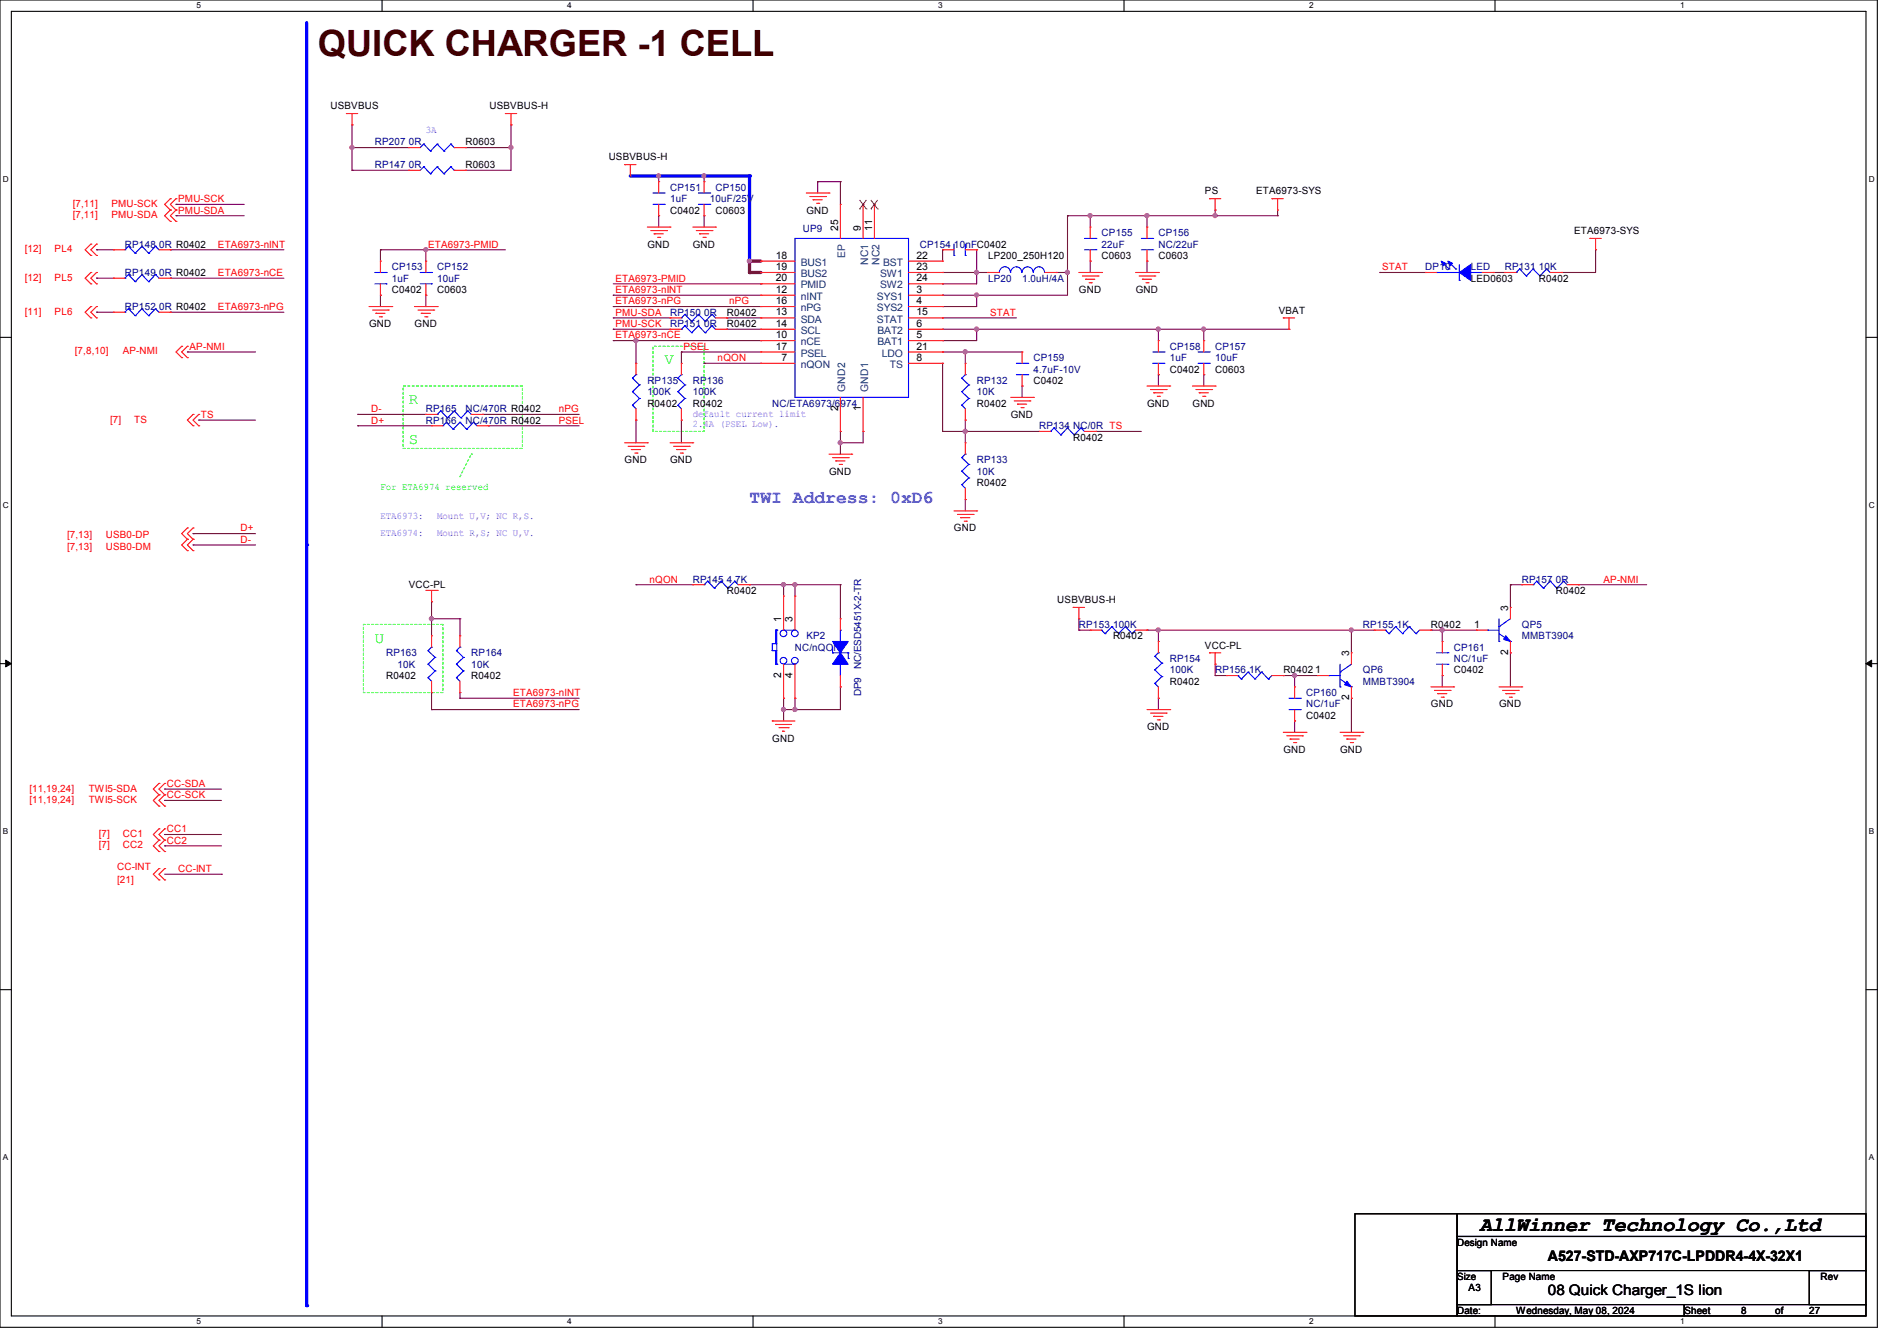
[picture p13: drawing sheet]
<svg xmlns="http://www.w3.org/2000/svg" width="297mm" height="210mm" viewBox="0 0 297 210" stroke-linecap="round" stroke-linejoin="round" font-family="sans-serif">
<defs><g id="words">
<text font-size="5.7" fill="#400000" x="49.8" y="8.8">QUICK CHARGER -1 CELL</text>
<text font-size="3.2" x="231.7" y="192.7">AllWinner Technology Co.,Ltd</text>
<text font-size="2.8" fill="#8000ff" x="117.3" y="78.8">TWI Address: 0xD6</text>
<g font-size="2.5" fill="#0f0">
<text x="104" y="57.1">V</text>
<text x="64" y="63.3">R</text>
<text x="64" y="69.5">S</text>
<text x="58.7" y="100.6">U</text>
</g>
<g font-size="2.3">
<text x="242.3" y="197.5">A527-STD-AXP717C-LPDDR4-4X-32X1</text>
<text x="242.3" y="202.8">08 Quick Charger_1S lion</text>
</g>
<g font-size="1.6">
<text x="51.7" y="17.1">USBVBUS</text>
<text x="76.6" y="17.1">USBVBUS-H</text>
<text x="72.9" y="22.8">R0603</text>
<text x="72.9" y="26.3">R0603</text>
<text x="95.3" y="25.1">USBVBUS-H</text>
<text x="104.9" y="33.4">C0402</text>
<text x="112" y="33.4">C0603</text>
<text x="126.2" y="33.4">GND</text>
<text x="188.6" y="30.4">PS</text>
<text x="196.7" y="30.4">ETA6973-SYS</text>
<text x="101.4" y="38.8">GND</text>
<text x="108.5" y="38.8">GND</text>
<text x="121.5" y="40.5">18</text>
<text x="131.2" y="36.1" transform="rotate(-90 131.2 36.1)">25</text>
<text x="134.8" y="36.1" transform="rotate(-90 134.8 36.1)">9</text>
<text x="136.5" y="36.1" transform="rotate(-90 136.5 36.1)">11</text>
<text x="143.5" y="40.5">22</text>
<text x="154.7" y="40.6">LP200_250H120</text>
<text x="172.5" y="40.6">C0603</text>
<text x="181.4" y="40.6">C0603</text>
<text x="246.4" y="36.7">ETA6973-SYS</text>
<text x="61.3" y="45.9">C0402</text>
<text x="68.5" y="45.9">C0603</text>
<text x="121.5" y="45.8">12</text>
<text x="121.5" y="47.6">16</text>
<text x="121.5" y="44.1">20</text>
<text x="121.5" y="42.3">19</text>
<text x="143.5" y="45.8">3</text>
<text x="143.5" y="47.6">4</text>
<text x="143.5" y="44.1">24</text>
<text x="143.5" y="42.3">23</text>
<text x="168.9" y="45.9">GND</text>
<text x="177.8" y="45.9">GND</text>
<text x="230.3" y="44.1">LED0603</text>
<text x="240.9" y="44.1">R0402</text>
<text x="57.8" y="51.2">GND</text>
<text x="64.9" y="51.2">GND</text>
<text x="113.8" y="49.4">R0402</text>
<text x="113.8" y="51.2">R0402</text>
<text x="121.5" y="53">10</text>
<text x="121.5" y="51.2">14</text>
<text x="121.5" y="49.4">13</text>
<text x="143.5" y="53">5</text>
<text x="143.5" y="51.2">6</text>
<text x="143.5" y="49.4">15</text>
<text x="200.2" y="49.1">VBAT</text>
<text x="121.5" y="54.7">17</text>
<text x="122.4" y="56.5">7</text>
<text x="143.5" y="56.5">8</text>
<text x="143.5" y="54.7">21</text>
<text x="183.1" y="58.3">C0402</text>
<text x="190.3" y="58.3">C0603</text>
<text x="101.4" y="63.7">R0402</text>
<text x="108.5" y="63.7">R0402</text>
<text x="131.2" y="64.3" transform="rotate(-90 131.2 64.3)">2</text>
<text x="134.8" y="64.3" transform="rotate(-90 134.8 64.3)">1</text>
<text x="152.9" y="63.7">R0402</text>
<text x="158.3" y="65.4">GND</text>
<text x="161.8" y="60.1">C0402</text>
<text x="179.6" y="63.7">GND</text>
<text x="186.7" y="63.7">GND</text>
<text x="168" y="69">R0402</text>
<text x="97.8" y="72.6">GND</text>
<text x="104.9" y="72.6">GND</text>
<text x="129.8" y="74.3">GND</text>
<text x="152.9" y="76.1">R0402</text>
<text x="149.4" y="83.2">GND</text>
<text x="64" y="92.1">VCC-PL</text>
<text x="113.8" y="93">R0402</text>
<text x="165.5" y="94.4">USBVBUS-H</text>
<text x="236.1" y="95.7" transform="rotate(-90 236.1 95.7)">3</text>
<text x="243.6" y="93">R0402</text>
<text x="122.3" y="97.5" transform="rotate(-90 122.3 97.5)">1</text>
<text x="124.1" y="97.5" transform="rotate(-90 124.1 97.5)">3</text>
<text x="174.3" y="100.1">R0402</text>
<text x="188.6" y="101.6">VCC-PL</text>
<text x="224" y="98.3">R0402</text>
<text x="230.8" y="98.3">1</text>
<text x="60.5" y="106.3">R0402</text>
<text x="73.8" y="106.3">R0402</text>
<text x="122.3" y="106.1" transform="rotate(-90 122.3 106.1)">2</text>
<text x="124.1" y="106.1" transform="rotate(-90 124.1 106.1)">4</text>
<text x="183.1" y="107.2">R0402</text>
<text x="200.9" y="105.5">R0402</text>
<text x="205.9" y="105.4">1</text>
<text x="211.2" y="102.8" transform="rotate(-90 211.2 102.8)">3</text>
<text x="227.6" y="105.5">C0402</text>
<text x="236.1" y="102.6" transform="rotate(-90 236.1 102.6)">2</text>
<text x="204.5" y="112.6">C0402</text>
<text x="211.2" y="109.7" transform="rotate(-90 211.2 109.7)">2</text>
<text x="224" y="110.8">GND</text>
<text x="234.7" y="110.8">GND</text>
<text x="120.9" y="116.1">GND</text>
<text x="179.6" y="114.3">GND</text>
<text x="200.9" y="117.9">GND</text>
<text x="209.8" y="117.9">GND</text>
<text x="228.1" y="195.1">Design Name</text>
<text x="228.1" y="200.4">Size</text>
<text x="229.9" y="202.2">A3</text>
<text x="235.3" y="200.4">Page Name</text>
<text x="285" y="200.4">Rev</text>
<text x="228.1" y="205.7">Date:</text>
<text x="237.4" y="205.7">Wednesday, May 08, 2024</text>
<text x="263.7" y="205.7">Sheet</text>
<text x="272.6" y="205.7">8</text>
<text x="277.9" y="205.7">of</text>
<text x="283.3" y="205.7">27</text>
</g>
<g font-size="1.6" fill="#000080">
<text x="58.7" y="22.8">RP207</text>
<text x="64" y="22.8">0R</text>
<text x="58.7" y="26.3">RP147</text>
<text x="64" y="26.3">0R</text>
<text x="104.9" y="29.9">CP151</text>
<text x="112" y="29.9">CP150</text>
<text x="104.9" y="31.7">1uF</text>
<text x="111.1" y="31.7">10uF/25V</text>
<text x="19.6" y="38.8">RP148</text>
<text x="24.9" y="38.8">0R R0402</text>
<text x="125.7" y="36.3">UP9</text>
<text x="144" y="38.8">CP154</text>
<text x="149.4" y="38.8">10nFC0402</text>
<text x="172.5" y="37">CP155</text>
<text x="172.5" y="38.8">22uF</text>
<text x="181.4" y="37">CP156</text>
<text x="181.4" y="38.8">NC/22uF</text>
<text x="19.6" y="43.2">RP149</text>
<text x="24.9" y="43.2">0R R0402</text>
<text x="61.3" y="42.3">CP153</text>
<text x="61.3" y="44.1">1uF</text>
<text x="68.5" y="42.3">CP152</text>
<text x="68.5" y="44.1">10uF</text>
<text x="154.7" y="44.1">LP20</text>
<text x="160" y="44.1">1.0uH/4A</text>
<text x="223.2" y="42.3">DP10</text>
<text x="230.3" y="42.3">LED</text>
<text x="235.6" y="42.3">RP131</text>
<text x="240.9" y="42.3">10K</text>
<text x="19.6" y="48.6">RP152</text>
<text x="24.9" y="48.6">0R R0402</text>
<text x="104.9" y="49.4">RP150</text>
<text x="104.9" y="51.2">RP151</text>
<text x="110.2" y="49.4">0R</text>
<text x="110.2" y="51.2">0R</text>
<text x="161.8" y="56.6">CP159</text>
<text x="161.8" y="58.3">4.7uF-10V</text>
<text x="183.1" y="54.8">CP158</text>
<text x="183.1" y="56.6">1uF</text>
<text x="190.3" y="54.8">CP157</text>
<text x="190.3" y="56.6">10uF</text>
<text x="66.7" y="64.6">RP165</text>
<text x="72.9" y="64.6">NC/470R R0402</text>
<text x="101.4" y="60.1">RP135</text>
<text x="101.4" y="61.9">100K</text>
<text x="108.5" y="60.1">RP136</text>
<text x="108.5" y="61.9">100K</text>
<text x="120.9" y="63.7">NC/ETA6973/6974</text>
<text x="152.9" y="60.1">RP132</text>
<text x="152.9" y="61.9">10K</text>
<text x="66.7" y="66.3">RP166</text>
<text x="72.9" y="66.3">NC/470R R0402</text>
<text x="162.7" y="67.2">RP134 NC/0R TS</text>
<text x="152.9" y="72.6">RP133</text>
<text x="152.9" y="74.3">10K</text>
<text x="108.5" y="91.2">RP145</text>
<text x="113.8" y="91.2">4.7K</text>
<text x="238.3" y="91.2">RP157</text>
<text x="243.6" y="91.2">0R</text>
<text x="124.5" y="101.9">NC/nQON</text>
<text x="126.2" y="100.1">KP2</text>
<text x="168.9" y="98.3">RP153</text>
<text x="174.3" y="98.3">100K</text>
<text x="213.4" y="98.3">RP155</text>
<text x="218.7" y="98.3">1K</text>
<text x="227.6" y="101.9">CP161</text>
<text x="238.3" y="98.3">QP5</text>
<text x="238.3" y="100.1">MMBT3904</text>
<text x="60.5" y="102.8">RP163</text>
<text x="62.2" y="104.6">10K</text>
<text x="73.8" y="102.8">RP164</text>
<text x="73.8" y="104.6">10K</text>
<text x="183.1" y="103.7">RP154</text>
<text x="183.1" y="105.5">100K</text>
<text x="190.3" y="105.5">RP156</text>
<text x="195.6" y="105.5">1K</text>
<text x="213.4" y="105.5">QP6</text>
<text x="213.4" y="107.2">MMBT3904</text>
<text x="227.6" y="103.7">NC/1uF</text>
<text x="204.5" y="109">CP160</text>
<text x="204.5" y="110.8">NC/1uF</text>
</g>
<g font-size="1.6" fill="#8000ff">
<text x="66.7" y="20.8">3A</text>
<text x="108.4" y="65.2">default current limit</text>
<text x="108.4" y="66.8">2.4A (PSEL Low).</text>
<text x="59.6" y="81.2">ETA6973:</text>
<text x="59.6" y="83.9">ETA6974:</text>
<text x="68.4" y="81.2">Mount U,V; NC R,S.</text>
<text x="68.4" y="83.9">Mount R,S; NC U,V.</text>
</g>
<g font-size="1.6" fill="#f00">
<text x="11.4" y="32.4">[7,11]</text>
<text x="11.4" y="34.2">[7,11]</text>
<text x="17.4" y="32.4">PMU-SCK</text>
<text x="17.4" y="34.2">PMU-SDA</text>
<text x="27.9" y="31.7">PMU-SCK</text>
<text x="27.9" y="33.4">PMU-SDA</text>
<text x="3.9" y="39.5">[12]</text>
<text x="8.6" y="39.5">PL4</text>
<text x="34.1" y="38.8">ETA6973-nINT</text>
<text x="67" y="38.8">ETA6973-PMID</text>
<text x="3.9" y="43.9">[12]</text>
<text x="8.6" y="43.9">PL5</text>
<text x="34.1" y="43.2">ETA6973-nCE</text>
<text x="96.4" y="45.9">ETA6973-nINT</text>
<text x="96.4" y="47.7">ETA6973-nPG</text>
<text x="96.4" y="44.1">ETA6973-PMID</text>
<text x="114.1" y="47.7">nPG</text>
<text x="216.4" y="42.3">STAT</text>
<text x="3.9" y="49.3">[11]</text>
<text x="8.6" y="49.3">PL6</text>
<text x="34.1" y="48.6">ETA6973-nPG</text>
<text x="96.4" y="49.4">PMU-SDA</text>
<text x="96.4" y="51.2">PMU-SCK</text>
<text x="96.4" y="53">ETA6973-nCE</text>
<text x="155" y="49.4">STAT</text>
<text x="11.7" y="55.5">[7,8,10]</text>
<text x="19.2" y="55.5">AP-NMI</text>
<text x="29.7" y="54.8">AP-NMI</text>
<text x="107" y="54.8">PSEL</text>
<text x="112.4" y="56.6">nQON</text>
<text x="31.5" y="65.4">TS</text>
<text x="58.1" y="64.6">D-</text>
<text x="87.5" y="64.6">nPG</text>
<text x="17.2" y="66.2">[7]</text>
<text x="21" y="66.2">TS</text>
<text x="58.1" y="66.3">D+</text>
<text x="87.5" y="66.3">PSEL</text>
<text x="37.7" y="83.2">D+</text>
<text x="10.5" y="86.1">[7,13]</text>
<text x="10.5" y="84.3">[7,13]</text>
<text x="16.6" y="86.1">USB0-DM</text>
<text x="16.6" y="84.3">USB0-DP</text>
<text x="37.7" y="85">D-</text>
<text x="101.7" y="91.2">nQON</text>
<text x="251.1" y="91.2">AP-NMI</text>
<text x="80.4" y="110.8">ETA6973-nPG</text>
<text x="80.4" y="109">ETA6973-nINT</text>
<text x="4.6" y="125.7">[11,19,24]</text>
<text x="4.6" y="124">[11,19,24]</text>
<text x="13.9" y="125.7">TWI5-SCK</text>
<text x="13.9" y="124">TWI5-SDA</text>
<text x="26.1" y="123.2">CC-SDA</text>
<text x="26.1" y="125">CC-SCK</text>
<text x="15.5" y="131.1">[7]</text>
<text x="19.2" y="131.1">CC1</text>
<text x="26.1" y="130.3">CC1</text>
<text x="15.5" y="132.8">[7]</text>
<text x="18.3" y="136.2">CC-INT</text>
<text x="19.2" y="132.8">CC2</text>
<text x="26.1" y="132.1">CC2</text>
<text x="27.9" y="136.6">CC-INT</text>
<text x="18.3" y="138.3">[21]</text>
</g>
<g font-size="1.6" fill="#004080">
<text x="125.4" y="41.6">BUS1</text>
<text x="132.3" y="40.4" transform="rotate(-90 132.3 40.4)">EP</text>
<text x="135.9" y="41.5" transform="rotate(-90 135.9 41.5)">NC1</text>
<text x="137.7" y="41.5" transform="rotate(-90 137.7 41.5)">NC2</text>
<text x="138.3" y="41.6">BST</text>
<text x="125.4" y="46.9">nINT</text>
<text x="125.4" y="45.2">PMID</text>
<text x="125.4" y="43.4">BUS2</text>
<text x="137.3" y="46.9">SYS1</text>
<text x="137.8" y="45.2">SW2</text>
<text x="137.8" y="43.4">SW1</text>
<text x="125.4" y="48.7">nPG</text>
<text x="125.4" y="52.3">SCL</text>
<text x="125.4" y="50.5">SDA</text>
<text x="137.3" y="48.7">SYS2</text>
<text x="137.3" y="50.5">STAT</text>
<text x="137.4" y="52.3">BAT2</text>
<text x="125.4" y="57.6">nQON</text>
<text x="125.4" y="54.1">nCE</text>
<text x="125.4" y="55.8">PSEL</text>
<text x="137.4" y="54.1">BAT1</text>
<text x="138.1" y="55.8">LDO</text>
<text x="139.3" y="57.6">TS</text>
<text x="132.3" y="61.3" transform="rotate(-90 132.3 61.3)">GND2</text>
<text x="135.9" y="61.3" transform="rotate(-90 135.9 61.3)">GND1</text>
</g>
<text font-size="1.6" fill="#0f0" x="59.6" y="76.8">For ETA6974 reserved</text>
<g font-size="1.5" fill="#000080">
<text x="134.8" y="104.7" transform="rotate(-90 134.8 104.7)">NC/ESD5451X-2-TR</text>
<text x="134.8" y="109" transform="rotate(-90 134.8 109)">DP9</text>
</g>
<g font-size="1.3">
<text x="30.8" y="1.3">5</text>
<text x="88.8" y="1.3">4</text>
<text x="146.9" y="1.3">3</text>
<text x="205" y="1.3">2</text>
<text x="263.1" y="1.3">1</text>
<text x=".5" y="28.4">D</text>
<text x="292.6" y="28.4">D</text>
<text x=".5" y="79.5">C</text>
<text x="292.6" y="79.5">C</text>
<text x=".5" y="130.6">B</text>
<text x="292.6" y="130.6">B</text>
<text x=".5" y="181.7">A</text>
<text x="292.6" y="181.7">A</text>
<text x="30.8" y="207.4">5</text>
<text x="88.8" y="207.4">4</text>
<text x="146.9" y="207.4">3</text>
<text x="205" y="207.4">2</text>
<text x="263.1" y="207.4">1</text>
</g>
</g></defs>
<path d="M0 0h293.9v207.9h-293.9zM1.8 1.8h290.3v204.3h-290.3z" fill="none" stroke="#000" stroke-width=".17"/>
<g fill="#fff">
<path d="M30.8 .2h.7v1.4h-.7z"/>
<path d="M30.8 206.2h.7v1.4h-.7z"/>
</g>
<path d="M59.8 0v1.8M59.8 206.1v1.8" fill="none" stroke="#000" stroke-width=".17"/>
<g fill="#fff">
<path d="M88.8 .2h.7v1.4h-.7z"/>
<path d="M88.8 206.2h.7v1.4h-.7z"/>
</g>
<path d="M117.9 0v1.8M117.9 206.1v1.8" fill="none" stroke="#000" stroke-width=".17"/>
<g fill="#fff">
<path d="M146.9 .2h.7v1.4h-.7z"/>
<path d="M146.9 206.2h.7v1.4h-.7z"/>
</g>
<path d="M176 0v1.8M176 206.1v1.8" fill="none" stroke="#000" stroke-width=".17"/>
<g fill="#fff">
<path d="M205 .2h.7v1.4h-.7z"/>
<path d="M205 206.2h.7v1.4h-.7z"/>
</g>
<path d="M234.1 0v1.8M234.1 206.1v1.8" fill="none" stroke="#000" stroke-width=".17"/>
<g fill="#fff">
<path d="M263.1 .2h.6v1.4h-.6z"/>
<path d="M263.1 206.2h.6v1.4h-.6z"/>
<path d="M.5 27.3h.9v1.4h-.9z"/>
<path d="M292.6 27.3h.9v1.4h-.9z"/>
<path d="M.5 78.4h.9v1.4h-.9z"/>
<path d="M292.6 78.4h.9v1.4h-.9z"/>
</g>
<path d="M0 52.8h1.8M292.1 52.8h1.8" fill="none" stroke="#000" stroke-width=".17"/>
<g fill="#fff">
<path d="M.5 129.5h.8v1.4h-.8z"/>
<path d="M292.6 129.5h.8v1.4h-.8z"/>
</g>
<path d="M0 103.9h1.8M292.1 103.9h1.8" fill="none" stroke="#000" stroke-width=".17"/>
<path d="M.9 103.4l.9 .5-.9 .5zM292.1 103.9l.9-.5v1z" fill="#000" stroke="#000" stroke-width=".16"/>
<g fill="#fff">
<path d="M.5 180.5h.8v1.4h-.8z"/>
<path d="M292.6 180.5h.8v1.4h-.8z"/>
</g>
<path d="M0 155h1.8M292.1 155h1.8" fill="none" stroke="#000" stroke-width=".17"/>
<path d="M48 3.6v81.7" fill="none" stroke="#00f" stroke-width=".51"/>
<circle cx="48" cy="85.3" r=".25" fill="#00f"/>
<path d="M48 85.3v119.2" fill="none" stroke="#00f" stroke-width=".51"/>
<circle cx="48" cy="204.5" r=".25" fill="#00f"/>
<path d="M102.2 54.2h8v13.4h-8zM63.1 60.5h18.7v9.7h-18.7zM72 74.7l1.8-3.6M73.8 71.1h.1M56.9 97.8h12.4v10.7h-12.4z" fill="none" stroke="#0f0" stroke-width=".17" stroke-dasharray=".3 .3"/>
<g fill="none" stroke="#800040" stroke-width=".17">
<path d="M147.6 42.7h.1M147.6 42.7h5.3M122.7 91.6h.1M122.7 91.6v1.7M122.7 91.6h8.9M124.5 91.6h.1M124.5 91.6v1.7M131.6 91.6h.1M131.6 91.6v5.3M122.7 111.1h.1M122.7 109.3h.1M122.7 109.3v3.6"/>
<path d="M124.5 109.3h.1M124.5 111.1h.1M124.5 109.3v1.8M131.6 107.6h.1M131.6 107.6v3.5h-8.9"/>
</g>
<g fill="#f0f" stroke="#f0f" stroke-width=".17">
<circle cx="124.4" cy="91.5" r=".32"/>
<circle cx="122.7" cy="91.5" r=".32"/>
<circle cx="122.7" cy="111.1" r=".32"/>
<circle cx="124.4" cy="111.1" r=".32"/>
<circle cx="152.9" cy="42.7" r=".32"/>
</g>
<path d="M117.3 40.9h1.8" fill="none" stroke="#800040" stroke-width=".51"/>
<circle cx="117.3" cy="40.9" r=".25" fill="#800040"/>
<path d="M117.3 42.7h1.8" fill="none" stroke="#800040" stroke-width=".51"/>
<circle cx="117.3" cy="42.7" r=".25" fill="#800040"/>
<g fill="none" stroke="#800040" stroke-width=".17">
<path d="M55.1 19.6h.1M55.1 19.6v7.1M80 19.6h.1M80 19.6v7.1h-7.1M27.6 32h.1M27.6 33.8h.1M27.6 33.8h10.6M27.6 32h10.6M55.1 26.7h.1M55.1 23.1h.1M55.1 26.7h8.9M55.1 23.1h8.9"/>
<path d="M59.6 39.1h.1M59.6 39.1v1.8M59.6 39.1h19.5M66.7 39.1h.1M66.7 39.1v1.8M72.9 26.7h.1M72.9 23.1h.1M72.9 23.1h7.1M80 23.1h.1M98.7 27.6h.1M98.7 27.6h4.4M103.1 33.8h.1"/>
<path d="M103.1 33.8v1.8M110.2 33.8h.1M110.2 33.8v1.8M117.3 27.6h.1M117.3 27.6v13.3M128 28.4h.1M128 28.4v1.8M128 28.4h3.6M131.6 28.4h.1M131.6 28.4v3.6M147.6 39.1h.1M147.6 39.1v1.8"/>
<path d="M152.9 39.1h.1M152.9 39.1v5.3h-5.3M167.1 33.8h.1M167.1 33.8h23.1M167.1 33.8v12.4h-19.5M170.7 33.8h.1M170.7 33.8v1.8M179.6 33.8h.1M179.6 33.8v1.8M190.2 32.9h.1M190.2 33.8h.1M190.2 32.9v.9"/>
<path d="M249.8 39.1h.1M249.8 39.1v3.6h-5.3M29.3 55.1h.1M29.3 55.1h10.7M59.6 46.2h.1M59.6 46.2v1.8M66.7 46.2h.1M66.7 46.2v1.8M96 49.8h.1M96 51.6h.1M96 46.2h.1M96 48h.1"/>
<path d="M96 46.2h23.1M96 48h23.1M96 51.6h8.9M96 49.8h8.9M99.6 53.3h.1M99.6 53.3h19.5M99.6 53.3v3.6M106.7 55.1h.1M106.7 55.1h12.4M106.7 55.1v1.8M110.2 56.9h.1M110.2 56.9h8.9"/>
<path d="M113.8 49.8h.1M113.8 51.6h.1M113.8 51.6h5.3M113.8 49.8h5.3M119.1 53.3h.1M147.6 44.4h.1M147.6 48h.1M147.6 46.2h.1M147.6 51.6h.1M147.6 49.8h.1M147.6 53.3h.1M147.6 56.9h.1"/>
<path d="M147.6 55.1h.1M147.6 56.9v10.7M147.6 51.6h54.2M147.6 49.8h11.5M147.6 55.1h12.4M151.1 55.1h.1M151.1 55.1v1.8M152.9 42.7h.1M152.9 46.2h.1M152.9 51.6h.1M152.9 42.7h1.8M152.9 46.2v1.8h-5.3"/>
<path d="M152.9 51.6v1.7h-5.3M165.4 42.7h.1M165.4 42.7h1.7M167.1 42.7h.1M170.7 40.9h.1M170.7 40.9v1.8M179.6 40.9h.1M179.6 40.9v1.8M181.4 51.6h.1M181.4 58.7h.1M181.4 51.6v1.7M181.4 58.7v1.8"/>
<path d="M188.5 51.6h.1M188.5 58.7h.1M188.5 51.6v1.7M188.5 58.7v1.8M201.8 51.6h.1M216 42.7h.1M216 42.7h7.1M233.8 42.7h.1M233.8 42.7h1.8M244.5 42.7h.1M31.1 65.8h.1M31.1 65.8h8.9"/>
<path d="M56 66.7h.1M56 64.9h.1M56 66.7h11.6M56 64.9h10.7M75.6 64.9h.1M75.6 64.9h15.1M76.5 66.7h.1M76.5 66.7h14.2M99.6 65.8h.1M99.6 65.8v3.5M106.7 65.8h.1M106.7 65.8v3.5"/>
<path d="M131.6 67.6h.1M131.6 69.3h.1M131.6 67.6v3.5M135.1 67.6h.1M135.1 67.6v1.7h-3.5M147.6 67.6h.1M147.6 67.6h15.1M151.1 78.2h.1M151.1 65.8h.1M151.1 67.6h.1M151.1 65.8v3.5M151.1 78.2v1.8"/>
<path d="M160 60.5h.1M160 60.5v1.7M171.6 67.6h.1M171.6 67.6h7.1M67.6 96.9h.1M67.6 94.2h.1M67.6 96.9h4.4M67.6 94.2v5.4M72 96.9h.1M72 96.9v2.7M99.6 91.6h.1M99.6 91.6h8.9"/>
<path d="M117.3 91.6h.1M117.3 91.6h5.4M168.9 96.9h.1M168.9 98.7h.1M168.9 96.9v1.8M168.9 98.7h1.8M179.6 98.7h.1M179.6 98.7h35.5M181.4 98.7h.1M181.4 98.7v1.8M211.6 98.7h.1M211.6 98.7v3.5"/>
<path d="M224 98.7h.1M224 98.7h7.1M225.8 98.7h.1M225.8 98.7v1.8M236.5 91.6h.1M236.5 91.6h1.8M236.5 91.6v3.5M247.1 91.6h.1M247.1 91.6h10.7M67.6 111.1h.1M67.6 108.5h.1M67.6 111.1h23.1"/>
<path d="M67.6 108.5v2.6M72 109.3h.1M72 108.5h.1M72 109.3h18.7M72 108.5v.8M181.4 109.3h.1M181.4 109.3v1.8M190.2 104h.1M190.2 105.8h.1M190.2 104v1.8M190.2 105.8h1.8M200.9 105.8h.1"/>
<path d="M200.9 105.8h5.3M202.7 112.9h.1M202.7 105.8h.1M202.7 105.8v1.8M202.7 112.9v1.8M211.6 109.3h.1M211.6 109.3v5.4M225.8 105.8h.1M225.8 105.8v1.8M236.5 102.2h.1M236.5 102.2v5.4"/>
</g>
<g fill="#f0f" stroke="#f0f" stroke-width=".17">
<circle cx="170.7" cy="33.8" r=".32"/>
<circle cx="167.1" cy="42.7" r=".32"/>
<circle cx="152.9" cy="46.2" r=".32"/>
<circle cx="152.9" cy="51.5" r=".32"/>
<circle cx="188.4" cy="51.5" r=".32"/>
<circle cx="181.3" cy="51.5" r=".32"/>
<circle cx="151.1" cy="67.5" r=".32"/>
<circle cx="151.1" cy="55.1" r=".32"/>
<circle cx="131.6" cy="69.3" r=".32"/>
<circle cx="66.7" cy="39.1" r=".32"/>
<circle cx="202.7" cy="105.8" r=".32"/>
<circle cx="211.6" cy="98.7" r=".32"/>
<circle cx="181.3" cy="98.7" r=".32"/>
<circle cx="225.8" cy="98.7" r=".32"/>
<circle cx="55.1" cy="23.1" r=".32"/>
<circle cx="80" cy="23.1" r=".32"/>
<circle cx="67.5" cy="96.9" r=".32"/>
<circle cx="99.5" cy="53.3" r=".32"/>
<circle cx="179.6" cy="33.8" r=".32"/>
<circle cx="190.2" cy="33.8" r=".32"/>
<circle cx="117.3" cy="40.9" r=".32"/>
</g>
<path d="M117.3 40.9v1.8" fill="none" stroke="#800040" stroke-width=".51"/>
<circle cx="117.3" cy="42.7" r=".25" fill="#800040"/>
<path d="M103.1 27.6h.1M103.1 27.6h14.2M103.1 27.6v.8M110.2 27.6h.1M110.2 27.6v.8" fill="none" stroke="#800040" stroke-width=".17"/>
<g fill="#f0f" stroke="#f0f" stroke-width=".17">
<circle cx="110.2" cy="27.5" r=".32"/>
<circle cx="103.1" cy="27.5" r=".32"/>
</g>
<path d="M98.7 27.6h18.6" fill="none" stroke="#00f" stroke-width=".51"/>
<circle cx="117.3" cy="27.6" r=".25" fill="#00f"/>
<path d="M117.3 27.6v13.3" fill="none" stroke="#00f" stroke-width=".51"/>
<circle cx="117.3" cy="40.9" r=".25" fill="#00f"/>
<g fill="none" stroke="#800040" stroke-width=".17">
<path d="M15.1 39.1h.1M15.1 39.1h2.7M26.7 39.1h.1M26.7 39.1h17.7M190.2 33.8h.1M190.2 33.8h9.8M200 33.8h.1M200 32.9v.9M15.1 48.9h.1M15.1 43.6h.1M15.1 48.9h2.7M15.1 43.6h2.7"/>
<path d="M26.7 43.6h.1M26.7 48.9h.1M26.7 48.9h17.7M26.7 43.6h17.7M96 53.3h.1M96 53.3h3.6M96 44.4h23.1M119.1 44.4h.1M30.2 85.3h.1M30.2 83.6h.1M30.2 85.3h9.8M30.2 83.6h9.8"/>
<path d="M25.8 132.5h.1M25.8 130.7h.1M25.8 123.6h.1M25.8 125.3h.1M25.8 132.5h8.9M25.8 130.7h8.9M25.8 123.6h8.9M25.8 125.3h8.9M25.8 136.9h8.9M34.7 136.9h.1"/>
</g>
<g fill="none" stroke="#f00" stroke-width=".17">
<path d="M54.2 17.8h.1M54.2 17.8h1.8M55.1 19.6h.1M55.1 17.8v1.8M79.1 17.8h.1M79.1 17.8h1.8M80 19.6h.1M80 17.8v1.8M14.2 38.2h.1M14.2 38.2l-.9 .9 .9 .9M15.1 38.2h.1M15.1 38.2l-.9 .9 .9 .9"/>
<path d="M17.8 39.1h.1M17.8 39.1h1.8M24.9 39.1h1.8M26.7 31.1h.1M26.7 32.9h.1M26.7 34.7h.1M26.7 39.1h.1M26.7 31.1l-.9 .9 .9 .9M26.7 32.9l-.9 .9 .9 .9M27.6 31.1h.1M27.6 32.9h.1M27.6 34.7h.1"/>
<path d="M27.6 31.1l-.9 .9 .9 .9M27.6 32.9l-.9 .9 .9 .9M64 23.1h.1M64 26.7h.1M64 23.1h1.8M64 26.7h1.8M71.1 23.1h1.8M71.1 26.7h1.8M72.9 23.1h.1M72.9 26.7h.1M97.8 25.8h.1M97.8 25.8h1.8"/>
<path d="M98.7 27.6h.1M98.7 25.8v1.8M101.3 35.6h3.6M101.9 36.1h2.5M102.4 36.6h.1M102.4 36.6h1.4M103 37.2h.3M103.1 28.4h.1M103.1 33.8h.1M103.1 28.4v1.8M103.1 32v1.8M103.3 37.2h.1"/>
<path d="M104.4 36.1h.1M104.9 35.6h.1M108.5 35.6h3.5M109 36.1h2.5M109.5 36.6h.1M109.5 36.6h1.5M110.1 37.2h.3M110.2 28.4h.1M110.2 33.8h.1M110.2 28.4v1.8M110.2 32v1.8M110.4 37.2h.1"/>
<path d="M111.5 36.1h.1M112 35.6h.1M126.2 30.2h3.6M126.8 30.8h2.4M127.3 31.3h.1M127.3 31.3h1.4M127.8 31.8h.4M128.2 31.8h.1M129.2 30.8h.1M129.8 30.2h.1M131.6 32h.1M131.6 32v5.3"/>
<path d="M135.1 32h.1M135.1 32v5.3M136.9 32h.1M136.9 32v5.3M147.6 39.1h.1M147.6 39.1h1.8M151.1 39.1h1.8M152.9 39.1h.1M170.7 35.6h.1M170.7 35.6v1.7M170.7 39.1v1.8M179.6 35.6h.1"/>
<path d="M179.6 35.6v1.7M179.6 39.1v1.8M189.4 31.1h.1M189.4 31.1h1.7M190.2 32.9h.1M190.2 31.1v1.8M199.1 31.1h.1M199.1 31.1h1.8M200 32.9h.1M200 31.1v1.8M248.9 37.3h.1M248.9 37.3h1.8"/>
<path d="M249.8 39.1h.1M249.8 37.3v1.8M14.2 48h.1M14.2 49.8h.1M14.2 40h.1M14.2 42.7h.1M14.2 44.4h.1M14.2 48l-.9 .9 .9 .9M14.2 42.7l-.9 .9 .9 .8M15.1 48h.1M15.1 49.8h.1M15.1 40h.1"/>
<path d="M15.1 42.7h.1M15.1 44.4h.1M15.1 42.7l-.9 .9 .9 .8M15.1 48l-.9 .9 .9 .9M17.8 48.9h.1M17.8 43.6h.1M17.8 48.9h1.8M17.8 43.6h1.8M24.9 48.9h1.8M24.9 43.6h1.8M26.7 48.9h.1M26.7 43.6h.1"/>
<path d="M28.4 54.2h.1M28.4 56h.1M28.4 54.2l-.8 .9 .8 .9M29.3 54.2h.1M29.3 56h.1M29.3 54.2l-.9 .9 .9 .9M57.8 48h3.5M58.3 48.6h2.5M58.8 49.1h.1M58.8 49.1h1.5M59.4 49.6h.3M59.6 40.9h.1"/>
<path d="M59.6 46.2h.1M59.6 40.9v1.8M59.6 44.4v1.8M59.7 49.6h.1M60.8 48.6h.1M61.3 48h.1M64.9 48h3.6M65.4 48.6h2.5M66 49.1h.1M66 49.1h1.4M66.5 49.6h.3M66.7 40.9h.1"/>
<path d="M66.7 46.2h.1M66.7 40.9v1.8M66.7 44.4v1.8M66.8 49.6h.1M67.9 48.6h.1M68.5 48h.1M99.6 56.9h.1M99.6 56.9v1.8M104.9 49.8h.1M104.9 51.6h.1M104.9 49.8h1.8M104.9 51.6h1.8"/>
<path d="M106.7 56.9h.1M106.7 56.9v1.8M112 49.8h1.8M112 51.6h1.8M113.8 49.8h.1M113.8 51.6h.1M119.1 56.9h.1M119.1 53.3h.1M119.1 46.2h.1M119.1 40.9h.1M119.1 55.1h.1M119.1 48h.1"/>
<path d="M119.1 51.6h.1M119.1 49.8h.1M119.1 44.4h.1M119.1 42.7h.1M119.1 42.7h5.4M119.1 48h5.4M119.1 49.8h5.4M119.1 51.6h5.4M119.1 46.2h5.4M119.1 53.3h5.4M119.1 56.9h5.4M119.1 40.9h5.4"/>
<path d="M119.1 55.1h5.4M119.1 44.4h5.4M142.2 42.7h5.4M142.2 48h5.4M142.2 49.8h5.4M142.2 51.6h5.4M142.2 46.2h5.4M142.2 53.3h5.4M142.2 56.9h5.4M142.2 40.9h5.4M142.2 55.1h5.4M142.2 44.4h5.4"/>
<path d="M147.6 46.2h.1M147.6 48h.1M147.6 53.3h.1M147.6 51.6h.1M147.6 56.9h.1M147.6 49.8h.1M147.6 44.4h.1M147.6 42.7h.1M147.6 40.9h.1M147.6 55.1h.1M151.1 56.9h.1M151.1 56.9v1.8"/>
<path d="M154.7 42.7h.1M154.7 42.7h1.8M160 55.1h.1M160 55.1v1.8M160 58.7v1.8M163.6 42.7h1.8M165.4 42.7h.1M168.9 42.7h3.6M169.5 43.2h2.4M170 43.7h.1M170 43.7h1.4M170.5 44.3h.4"/>
<path d="M170.7 40.9h.1M170.9 44.3h.1M171.9 43.2h.1M172.5 42.7h.1M177.8 42.7h3.6M178.4 43.2h2.4M178.9 43.7h.1M178.9 43.7h1.4M179.4 44.3h.3M179.6 40.9h.1M179.7 44.3h.1M180.8 43.2h.1"/>
<path d="M181.4 42.7h.1M181.4 53.3h.1M181.4 58.7h.1M181.4 53.3v1.8M181.4 56.9v1.8M188.5 53.3h.1M188.5 58.7h.1M188.5 53.3v1.8M188.5 56.9v1.8M200.9 49.8h.1M200.9 49.8h1.8M201.8 51.6h.1"/>
<path d="M201.8 49.8v1.8M223.1 42.7h.1M223.1 42.7h1.8M232 42.7h1.8M233.8 42.7h.1M235.6 42.7h.1M235.6 42.7h1.8M242.7 42.7h1.8M244.5 42.7h.1M30.2 64.9h.1M30.2 66.7h.1M30.2 64.9l-.9 .9 .9 .9"/>
<path d="M31.1 64.9h.1M31.1 66.7h.1M31.1 64.9l-.9 .9 .9 .9M66.7 64.9h.1M66.7 64.9h1.8M67.6 66.7h.1M67.6 66.7h1.7M73.8 64.9h1.8M74.7 66.7h1.8M75.6 64.9h.1M76.5 66.7h.1M97.8 69.3h3.5"/>
<path d="M98.3 69.9h2.5M98.8 70.4h.1M98.8 70.4h1.5M99.4 71h.3M99.6 65.8h.1M99.6 64v1.8M99.7 71h.1M100.8 69.9h.1M101.3 69.3h.1M104.9 69.3h3.6M105.5 69.9h2.4M106 70.4h.1"/>
<path d="M106 70.4h1.4M106.5 71h.3M106.7 65.8h.1M106.7 64v1.8M106.8 71h.1M107.9 69.9h.1M108.5 69.3h.1M129.8 71.1h3.5M130.3 71.7h2.5M130.9 72.2h.1M130.9 72.2h1.4M131.4 72.7h.3"/>
<path d="M131.6 67.6h.1M131.6 62.2v5.4M131.7 72.7h.1M132.8 71.7h.1M133.3 71.1h.1M135.1 67.6h.1M135.1 62.2v5.4M151.1 78.2h.1M151.1 69.3h.1M151.1 65.8h.1M151.1 64v1.8M151.1 69.3v1.8"/>
<path d="M151.1 76.5v1.7M158.2 62.2h3.6M158.8 62.8h2.4M159.3 63.3h.1M159.3 63.3h1.4M159.9 63.8h.3M160 60.5h.1M160.2 63.8h.1M161.2 62.8h.1M161.8 62.2h.1M162.7 67.6h.1M162.7 67.6h1.8"/>
<path d="M169.8 67.6h1.8M171.6 67.6h.1M179.6 60.5h3.5M180.1 61h2.5M180.6 61.5h.1M180.6 61.5h1.5M181.2 62.1h.3M181.5 62.1h.1M182.6 61h.1M183.1 60.5h.1M186.7 60.5h3.5M187.2 61h2.5"/>
<path d="M187.7 61.5h.1M187.7 61.5h1.5M188.3 62.1h.3M188.6 62.1h.1M189.7 61h.1M190.2 60.5h.1M29.3 84.5h.1M29.3 86.2h.1M29.3 82.7h.1M29.3 84.5l-.9 .8 .9 .9M29.3 82.7l-.9 .9 .9 .9M30.2 84.5h.1"/>
<path d="M30.2 86.2h.1M30.2 82.7h.1M30.2 84.5l-.9 .8 .9 .9M30.2 82.7l-.9 .9 .9 .9M66.7 92.5h1.8M67.6 94.2h.1M67.6 99.6h.1M67.6 92.5v1.7M67.6 99.6v1.7M68.5 92.5h.1M72 99.6h.1M72 99.6v1.7"/>
<path d="M108.5 91.6h.1M108.5 91.6h1.7M115.6 91.6h1.7M117.3 91.6h.1M122.7 93.3h.1M122.7 93.3v5.4M124.5 93.3h.1M124.5 93.3v5.4M131.6 96.9h.1M131.6 96.9v1.8M149.4 80h3.5M149.9 80.6h2.5"/>
<path d="M150.4 81.1h.1M150.4 81.1h1.4M151 81.6h.3M151.3 81.6h.1M152.4 80.6h.1M152.9 80h.1M168 95.1h.1M168 95.1h1.8M168.9 96.9h.1M168.9 95.1v1.8M170.7 98.7h.1M170.7 98.7h1.8"/>
<path d="M177.8 98.7h1.8M179.6 98.7h.1M215.1 98.7h.1M215.1 98.7h1.8M222.2 98.7h1.8M224 98.7h.1M231.1 98.7h.1M231.1 98.7h1.8M236.5 95.1h.1M236.5 95.1v1.8M238.3 91.6h.1M238.3 91.6h1.7"/>
<path d="M245.4 91.6h1.7M247.1 91.6h.1M67.6 108.5h.1M67.6 106.7v1.8M72 108.5h.1M72 106.7v1.8M120.9 112.9h.1M120.9 112.9h3.6M121.5 113.5h.1M121.5 113.5h2.4M122 114h1.4M122.5 114.5h.1"/>
<path d="M122.5 114.5h.4M122.7 109.3h.1M122.7 104v5.3M123.4 114h.1M124.5 109.3h.1M124.5 104v5.3M131.6 107.6h.1M131.6 105.8v1.8M179.6 111.1h3.5M180.1 111.7h2.5M180.6 112.2h.1M180.6 112.2h1.5"/>
<path d="M181.2 112.7h.3M181.4 109.3h.1M181.4 100.5h.1M181.4 100.5v1.7M181.4 107.6v1.7M181.5 112.7h.1M182.6 111.7h.1M183.1 111.1h.1M189.4 102.2h.1M189.4 102.2h1.7M190.2 104h.1M190.2 102.2v1.8"/>
<path d="M192 105.8h.1M192 105.8h1.8M199.1 105.8h1.8M200.9 105.8h.1M200.9 114.7h3.6M201.5 115.2h2.4M202 115.7h.1M202 115.7h1.4M202.5 116.3h.4M202.7 107.6h.1M202.7 112.9h.1M202.7 107.6v1.7"/>
<path d="M202.7 111.1v1.8M202.9 116.3h.1M203.9 115.2h.1M204.5 114.7h.1M206.2 105.8h.1M206.2 105.8h1.8M209.8 114.7h3.6M210.4 115.2h2.4M210.9 115.7h.1M210.9 115.7h1.4M211.4 116.3h.4M211.6 102.2h.1"/>
<path d="M211.6 109.3h.1M211.6 102.2v1.8M211.6 107.6v1.7M211.8 116.3h.1M212.8 115.2h.1M213.4 114.7h.1M224 107.6h3.6M224.6 108.1h2.4M225.1 108.6h.1M225.1 108.6h1.4M225.6 109.2h.4M225.8 100.5h.1"/>
<path d="M225.8 105.8h.1M225.8 100.5v1.7M225.8 104v1.8M226 109.2h.1M227 108.1h.1M227.6 107.6h.1M234.7 107.6h3.6M235.2 108.1h2.5M235.8 108.6h.1M235.8 108.6h1.4M236.3 109.2h.3M236.5 102.2h.1"/>
<path d="M236.5 100.5v1.7M236.6 109.2h.1M237.7 108.1h.1M238.3 107.6h.1M24.9 129.8h.1M24.9 131.6h.1M24.9 133.3h.1M24.9 136h.1M24.9 137.8h.1M24.9 124.5h.1M24.9 126.2h.1M24.9 122.7h.1"/>
<path d="M24.9 129.8l-.9 .9 .9 .9M24.9 131.6l-.9 .9 .9 .8M24.9 136l-.9 .9 .9 .9M24.9 124.5l-.9 .8 .9 .9M24.9 122.7l-.9 .9 .9 .9M25.8 129.8h.1M25.8 131.6h.1M25.8 133.3h.1M25.8 136h.1M25.8 137.8h.1M25.8 124.5h.1M25.8 126.2h.1"/>
<path d="M25.8 122.7h.1M25.8 129.8l-.9 .9 .9 .9M25.8 131.6l-.9 .9 .9 .8M25.8 136l-.9 .9 .9 .9M25.8 124.5l-.9 .8 .9 .9M25.8 122.7l-.9 .9 .9 .9"/>
</g>
<path d="M212.1 190.1h16v16h-16zM228.1 190.1h64v3.5h-64zM228.1 193.6h64v5.4h-64zM228.1 199h5.4v5.3h-5.4zM283.3 199h8.8v5.3h-8.8zM228.1 204.3h35.6v1.8h-35.6zM263.7 204.3h28.4v1.8h-28.4z" fill="none" stroke="#000" stroke-width=".17"/>
<g fill="none" stroke="#00f" stroke-width=".17">
<path d="M19.6 39.1h.1M20.1 38.6h.1M20.1 38.6l1.1 1.1M20.1 38.6l-.5 .5M21.2 39.7h.1M22.2 38.6h.1M22.2 38.6l1.1 1.1M22.2 38.6l-1 1.1M23.3 39.7h.1M24.3 38.6h.1M24.3 38.6l.6 .5M24.3 38.6l-1 1.1"/>
<path d="M66.3 22.6h.1M66.3 26.1h.1M66.3 22.6l-.5 .5M66.3 22.6l1.1 1.1M66.3 26.1l-.5 .6M66.3 26.1l1.1 1.1M67.4 23.7h.1M67.4 27.2h.1M68.5 22.6h.1M68.5 26.1h.1M68.5 22.6l-1.1 1.1M68.5 22.6l1 1.1"/>
<path d="M68.5 26.1l-1.1 1.1M68.5 26.1l1 1.1M69.5 23.7h.1M69.5 27.2h.1M70.6 22.6h.1M70.6 26.1h.1M70.6 22.6l-1.1 1.1M70.6 22.6l.5 .5M70.6 26.1l-1.1 1.1M70.6 26.1l.5 .6M71.1 23.1h.1M71.1 26.7h.1"/>
<path d="M102.2 30.2h1.8M102.2 32h1.8M104 30.2h.1M104 32h.1M109.3 30.2h1.8M109.3 32h1.8M111.1 30.2h.1M111.1 32h.1M124.5 37.3h17.7v24.9h-17.7zM149.4 38.2v1.8M151.1 38.2v1.8M169.8 37.3h1.8"/>
<path d="M169.8 39.1h1.8M171.6 37.3h.1M171.6 39.1h.1M178.7 37.3h1.8M178.7 39.1h1.8M180.5 37.3h.1M180.5 39.1h.1M19.6 48.9h.1M19.6 43.6h.1M20.1 48.3h.1M20.1 43h.1M20.1 48.3l1.1 1.1"/>
<path d="M20.1 48.3l-.5 .6M20.1 43l1.1 1.1M20.1 43l-.5 .6M21.2 49.4h.1M21.2 44.1h.1M22.2 48.3h.1M22.2 43h.1M22.2 48.3l1.1 1.1M22.2 48.3l-1 1.1M22.2 43l1.1 1.1M22.2 43l-1 1.1M23.3 49.4h.1"/>
<path d="M23.3 44.1h.1M24.3 48.3h.1M24.3 43h.1M24.3 48.3l.6 .6M24.3 48.3l-1 1.1M24.3 43l.6 .6M24.3 43l-1 1.1M58.7 42.7h1.8M58.7 44.4h1.8M60.5 42.7h.1M60.5 44.4h.1M65.8 42.7h1.8"/>
<path d="M65.8 44.4h1.8M67.6 42.7h.1M67.6 44.4h.1M99 59.2h.1M99 59.2l1.1 1.1M99.6 58.7h.1M99.6 58.7l-.6 .5M106.1 59.2h.1M106.1 59.2l1.1 1.1M106.7 49.8h.1M106.7 58.7h.1M106.7 51.6h.1"/>
<path d="M106.7 58.7l-.6 .5M107.2 49.2h.1M107.2 51h.1M107.2 49.2l1.1 1.1M107.2 49.2l-.5 .6M107.2 51l-.5 .6M107.2 51l1.1 1.1M108.3 50.3h.1M108.3 52.1h.1M109.3 49.2h.1M109.3 51h.1M109.3 49.2l1.1 1.1"/>
<path d="M109.3 49.2l-1 1.1M109.3 51l1.1 1.1M109.3 51l-1 1.1M110.4 50.3h.1M110.4 52.1h.1M111.5 49.2h.1M111.5 51h.1M111.5 49.2l.5 .6M111.5 49.2l-1.1 1.1M111.5 51l.5 .6M111.5 51l-1.1 1.1M149.4 40h.1"/>
<path d="M150.6 59.2h.1M150.6 59.2l1.1 1.1M151.1 40h.1M151.1 58.7h.1M151.1 58.7l-.5 .5M156.5 42.7a.87 .87 0 0 1 .8-.9 .87 .87 0 0 1 .9 .9M158.2 42.7a.87 .87 0 0 1 .9-.9 .87 .87 0 0 1 .9 .9M159.1 56.9h1.8M159.1 58.7h1.8M160 42.7a.87 .87 0 0 1 .9-.9 .87 .87 0 0 1 .9 .9M160.9 56.9h.1M160.9 58.7h.1"/>
<path d="M161.8 42.7a.87 .87 0 0 1 .9-.9 .87 .87 0 0 1 .8 .9M180.5 55.1h1.7M180.5 56.9h1.7M182.2 55.1h.1M182.2 56.9h.1M187.6 55.1h1.8M187.6 56.9h1.8M189.4 55.1h.1M189.4 56.9h.1M224.9 42.7h.1M224.9 42.7h3.6M225.8 41.1l1.1 1"/>
<path d="M226.9 42.1h.1M226.9 41.1l1 1M227.9 42.1h.1M228.5 43.9h.1M228.5 41.4v2.5M230.3 42.7h.1M230.3 42.7h1.7M237.4 42.7h.1M237.9 42.1h.1M237.9 42.1l1.1 1.1M237.9 42.1l-.5 .6M239 43.2h.1"/>
<path d="M240 42.1h.1M240 42.1l1.1 1.1M240 42.1l-1 1.1M241.1 43.2h.1M242.1 42.1h.1M242.1 42.1l.6 .6M242.1 42.1l-1 1.1M68.5 64.9h.1M69 64.3h.1M69 64.3l1.1 1.1M69 64.3l-.5 .6M69.3 66.7h.1"/>
<path d="M69.9 66.1h.1M69.9 66.1l1.1 1.1M69.9 66.1l-.6 .6M70.1 65.4h.1M71 67.2h.1M71.1 64.3h.1M71.1 64.3l1.1 1.1M71.1 64.3l-1 1.1M72 66.1h.1M72 66.1l1.1 1.1M72 66.1l-1 1.1M72.2 65.4h.1"/>
<path d="M73.1 67.2h.1M73.2 64.3h.1M73.2 64.3l.6 .6M73.2 64.3l-1 1.1M74.1 66.1h.1M74.1 66.1l.6 .6M74.1 66.1l-1 1.1M99 63.5h.1M99 61.3h.1M99 63.5l.6 .5M99 61.3l1.1 1.1M100.1 62.4h.1"/>
<path d="M100.1 60.3h.1M100.1 62.4l-1.1 1.1M100.1 60.3l-1.1 1M106.1 63.5h.1M106.1 61.3h.1M106.1 63.5l.6 .5M106.1 61.3l1.1 1.1M107.2 62.4h.1M107.2 60.3h.1M107.2 62.4l-1.1 1.1M107.2 60.3l-1.1 1M150.6 75.9h.1"/>
<path d="M150.6 73.8h.1M150.6 71.7h.1M150.6 63.5h.1M150.6 61.3h.1M150.6 75.9l.5 .6M150.6 73.8l1.1 1M150.6 71.7l1.1 1M150.6 63.5l.5 .5M150.6 61.3l1.1 1.1M151.1 71.1h.1M151.1 71.1l-.5 .6M151.7 74.8h.1"/>
<path d="M151.7 72.7h.1M151.7 62.4h.1M151.7 60.3h.1M151.7 74.8l-1.1 1.1M151.7 72.7l-1.1 1.1M151.7 62.4l-1.1 1.1M151.7 60.3l-1.1 1M164.5 67.6h.1M165 67h.1M165 67l1.1 1.1M165 67l-.5 .6M166.1 68.1h.1"/>
<path d="M167.1 67h.1M167.1 67l1.1 1.1M167.1 67l-1 1.1M168.2 68.1h.1M169.2 67h.1M169.2 67l.6 .6M169.2 67l-1 1.1M110.2 91.6h.1M110.8 91h.1M110.8 91l1 1.1M110.8 91l-.6 .6M111.8 92.1h.1"/>
<path d="M112.9 91h.1M112.9 91l1.1 1.1M112.9 91l-1.1 1.1M114 92.1h.1M115 91h.1M115 91l.6 .6M115 91l-1 1.1M121.5 98.7h.1M121.5 98.7v2.1M121.6 98.7h.1M121.6 98.7v5.3M122.7 98.7h1.8"/>
<path d="M124.5 98.7h.1M131.6 98.7h.1M131.6 98.7v1.8M172.5 98.7h.1M172.5 98.7l.5 .5M173 99.2h.1M174.1 98.1h.1M174.1 98.1l1 1.1M174.1 98.1l-1.1 1.1M175.1 99.2h.1M176.2 98.1h.1M176.2 98.1l1 1.1"/>
<path d="M176.2 98.1l-1.1 1.1M177.2 99.2h.1M177.8 98.7l-.6 .5M216.9 98.7h.1M216.9 98.7l.6 .5M217.5 99.2h.1M218.5 98.1h.1M218.5 98.1l1.1 1.1M218.5 98.1l-1 1.1M219.6 99.2h.1M220.6 98.1h.1M220.6 98.1l1.1 1.1"/>
<path d="M220.6 98.1l-1 1.1M221.7 99.2h.1M222.2 98.7l-.5 .5M232.9 98.7h.1M232.9 98.7h1.8M234.7 98.1h.1M234.7 99.2l1.8 1.3M234.7 96.9v3.6M236.5 96.9l-1.8 1.2M240 91.6h.1M240.6 91h.1M240.6 91l1 1.1"/>
<path d="M240.6 91l-.6 .6M241.6 92.1h.1M242.7 91h.1M242.7 91l1.1 1.1M242.7 91l-1.1 1.1M243.8 92.1h.1M244.8 91h.1M244.8 91l.6 .6M244.8 91l-1 1.1M67 106.1h.1M67 104h.1M67 101.9h.1"/>
<path d="M67 106.1l.6 .6M67 104l1.1 1.1M67 101.9l1.1 1.1M67.6 101.3h.1M67.6 101.3l-.6 .6M68.1 105.1h.1M68.1 103h.1M68.1 105.1l-1.1 1M68.1 103l-1.1 1M71.5 106.1h.1M71.5 104h.1M71.5 101.9h.1"/>
<path d="M71.5 106.1l.5 .6M71.5 104l1.1 1.1M71.5 101.9l1.1 1.1M72 101.3h.1M72 101.3l-.5 .6M72.6 105.1h.1M72.6 103h.1M72.6 105.1l-1.1 1M72.6 103l-1.1 1M120.9 100.8h.1M120.9 101.9h.1M120.9 100.8h.6"/>
<path d="M120.9 100.8v1.1M120.9 101.9h.6M121.5 100.8h.1M121.5 101.9h.1M121.5 104h.1M121.5 101.9v2.1M121.6 104h.1M122.7 104h1.8M124.5 104h.1M130.3 102.2h.1M130.3 102.2h2.5M130.3 101.3v.9"/>
<path d="M131.6 104h.1M131.6 104v1.8M132.8 102.2h.1M132.8 103.1h.1M132.8 102.2v.9M180.8 107h.1M180.8 104.9h.1M180.8 102.8h.1M180.8 107l.6 .6M180.8 102.8l1.1 1M180.8 104.9l1.1 1.1M181.4 102.2h.1"/>
<path d="M181.4 102.2l-.6 .6M181.9 106h.1M181.9 103.8h.1M181.9 106l-1.1 1M181.9 103.8l-1.1 1.1M193.8 105.8h.1M193.8 105.8l.6 .5M194.4 106.3h.1M195.4 105.2h.1M195.4 105.2l1.1 1.1M195.4 105.2l-1 1.1M196.5 106.3h.1"/>
<path d="M197.5 105.2h.1M197.5 105.2l1.1 1.1M197.5 105.2l-1 1.1M198.6 106.3h.1M199.1 105.8l-.5 .5M201.8 109.3h1.8M201.8 111.1h1.8M203.6 109.3h.1M203.6 111.1h.1M208 105.8h.1M208 105.8h1.8M209.8 105.2h.1"/>
<path d="M209.8 107.6h.1M209.8 106.3l1.8 1.3M209.8 104v3.6M211.6 107.6h.1M211.6 104l-1.8 1.2M224.9 104h1.8M224.9 102.2h1.8M226.7 102.2h.1M226.7 104h.1M234.7 100.5h.1M236.5 100.5h.1"/>
<circle cx="122.7" cy="99.2" r=".52"/>
<circle cx="124.4" cy="99.2" r=".52"/>
<circle cx="122.7" cy="103.5" r=".52"/>
<circle cx="124.4" cy="103.5" r=".52"/>
</g>
<g fill="#00f" stroke="#00f" stroke-width=".17">
<path d="M235.8 99.6l.7 .9-1.1-.4z"/>
<path d="M210.9 106.7l.7 .9-1.1-.4z"/>
<path d="M228.5 42.7l1.8-1.3v2.5z" fill-rule="evenodd"/>
<path d="M225.6 40.9l.8 .3-.4 .4z" fill-rule="evenodd"/>
<path d="M226.7 40.9l.7 .3-.4 .4z" fill-rule="evenodd"/>
<path d="M131.6 102.2l1.2 1.8h-2.5z" fill-rule="evenodd"/>
<path d="M130.3 100.5h2.5l-1.2 1.7z" fill-rule="evenodd"/>
</g>
<path d="M134.6 32.7h.1M134.6 31.3l1 1.4M135.6 32.7h.1M135.6 31.3l-1 1.4M136.3 32.7h.1M136.3 31.3l1.1 1.4M137.4 32.7h.1M137.4 31.3l-1.1 1.4" fill="none" stroke="#804000" stroke-width=".16"/>
<g fill="#f0f" stroke="#f0f" stroke-width=".17">
<circle cx="124.4" cy="91.5" r=".32"/>
<circle cx="122.7" cy="91.5" r=".32"/>
<circle cx="122.7" cy="111.1" r=".32"/>
<circle cx="124.4" cy="111.1" r=".32"/>
<circle cx="152.9" cy="42.7" r=".32"/>
<circle cx="170.7" cy="33.8" r=".32"/>
<circle cx="167.1" cy="42.7" r=".32"/>
<circle cx="152.9" cy="46.2" r=".32"/>
<circle cx="152.9" cy="51.5" r=".32"/>
<circle cx="188.4" cy="51.5" r=".32"/>
<circle cx="181.3" cy="51.5" r=".32"/>
<circle cx="151.1" cy="67.5" r=".32"/>
<circle cx="151.1" cy="55.1" r=".32"/>
<circle cx="131.6" cy="69.3" r=".32"/>
<circle cx="66.7" cy="39.1" r=".32"/>
<circle cx="202.7" cy="105.8" r=".32"/>
<circle cx="211.6" cy="98.7" r=".32"/>
<circle cx="181.3" cy="98.7" r=".32"/>
<circle cx="225.8" cy="98.7" r=".32"/>
<circle cx="55.1" cy="23.1" r=".32"/>
<circle cx="80" cy="23.1" r=".32"/>
<circle cx="67.5" cy="96.9" r=".32"/>
<circle cx="99.5" cy="53.3" r=".32"/>
<circle cx="179.6" cy="33.8" r=".32"/>
<circle cx="190.2" cy="33.8" r=".32"/>
<circle cx="117.3" cy="40.9" r=".32"/>
<circle cx="110.2" cy="27.5" r=".32"/>
<circle cx="103.1" cy="27.5" r=".32"/>
</g>
<use href="#words"/>
</svg>
